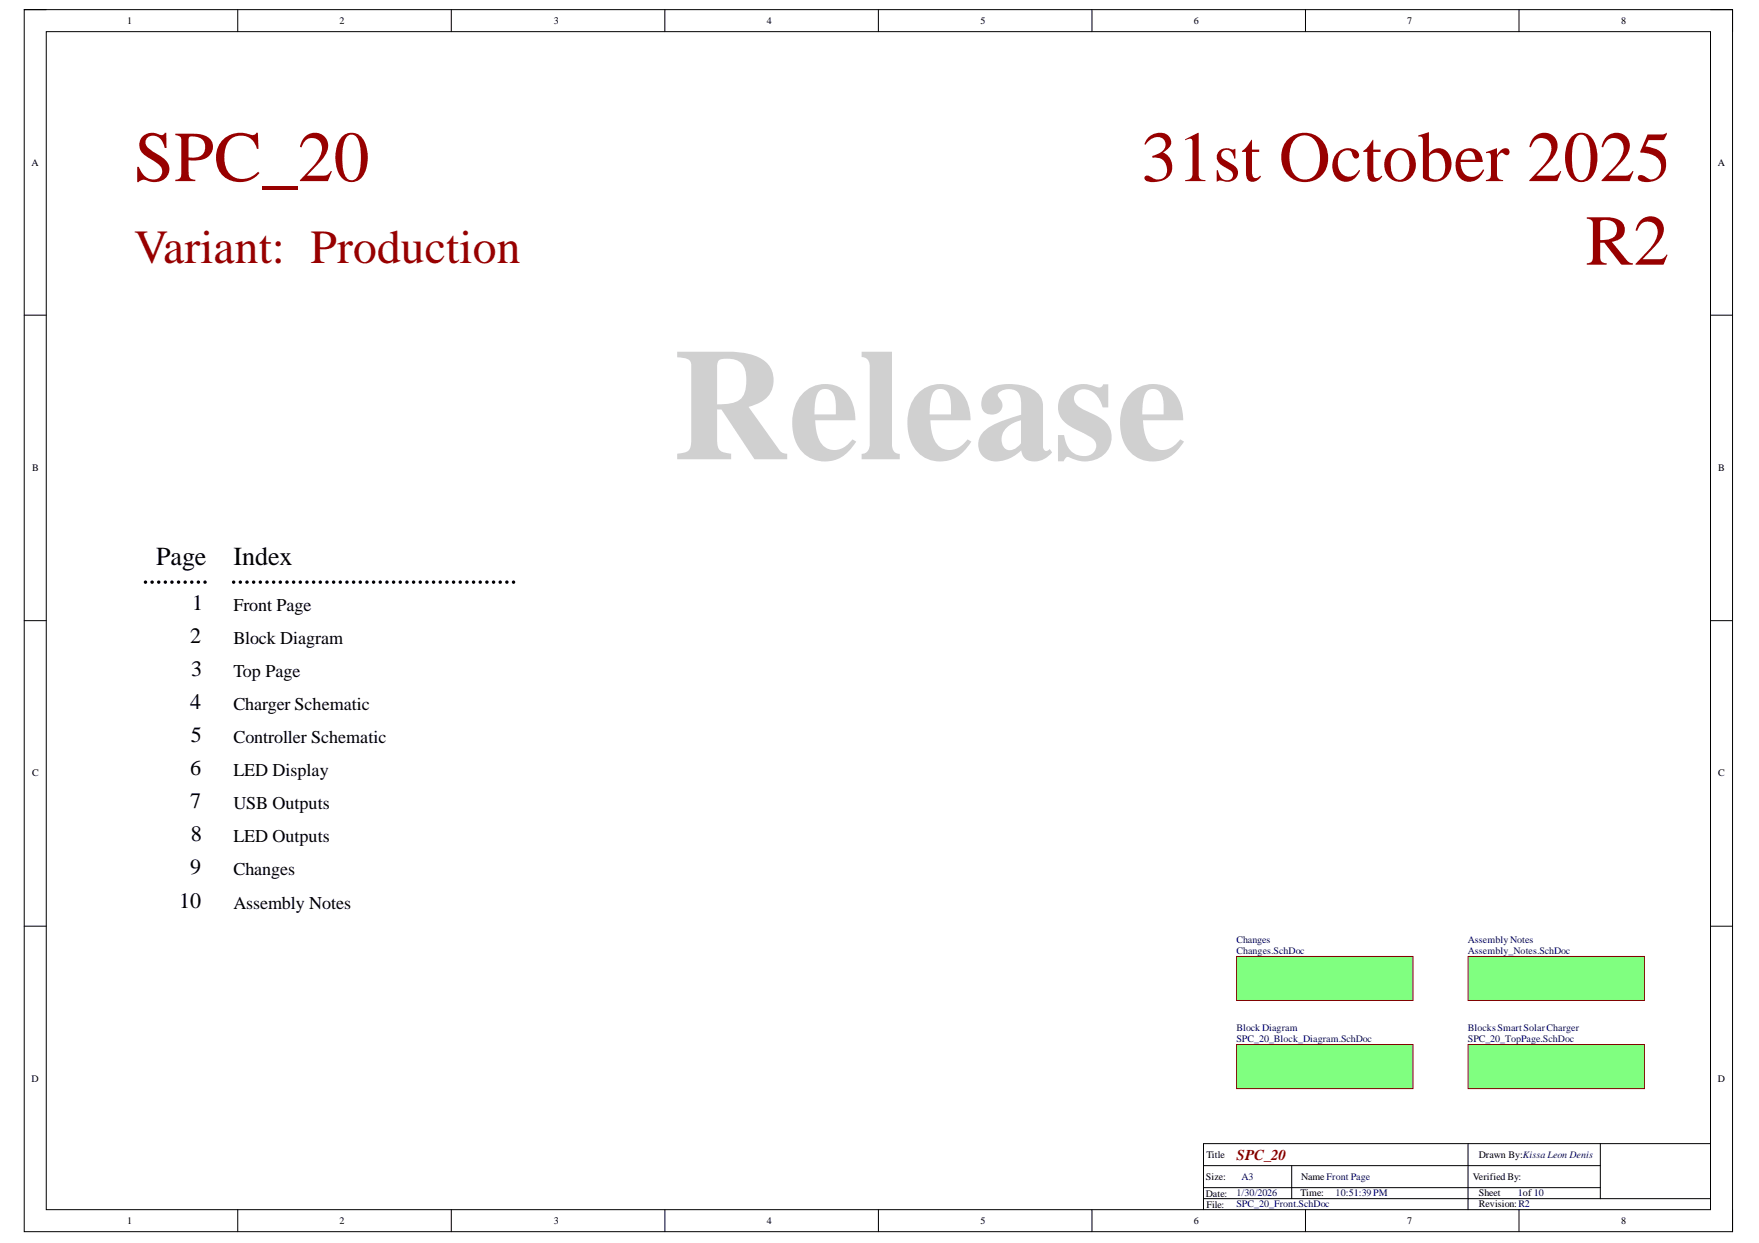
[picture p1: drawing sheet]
<svg xmlns="http://www.w3.org/2000/svg" width="297mm" height="210mm" viewBox="0 0 297 210" stroke-linecap="round" stroke-linejoin="round" font-family="sans-serif">
<defs><g id="words">
<text font-size="26.9" fill="#d0d0d0" x="113.7" y="77.6">Release</text>
<g font-size="12.1" fill="#980000">
<text x="22.7" y="30.6">SPC_20</text>
<text x="192.7" y="30.6">31st October 2025</text>
<text x="267.7" y="44.7">R2</text>
</g>
<text font-size="8" fill="#980000" x="22.7" y="44.4">Variant: Production</text>
<g font-size="4.4">
<text x="26.4" y="95.5">Page</text>
<text x="39.4" y="95.5">Index</text>
</g>
<g font-size="3.7">
<text x="32.5" y="103.1">1</text>
<text x="32.1" y="108.6">2</text>
<text x="32.1" y="119.8">4</text>
<text x="32.3" y="114.2">3</text>
<text x="32.2" y="125.4">5</text>
<text x="32.1" y="130.9">6</text>
<text x="32.1" y="136.5">7</text>
<text x="32.2" y="142.1">8</text>
<text x="32.1" y="147.7">9</text>
<text x="30.3" y="153.2">10</text>
</g>
<g font-size="3">
<text x="39.4" y="103.2">Front Page</text>
<text x="39.4" y="108.8">Block Diagram</text>
<text x="39.4" y="114.4">Top Page</text>
<text x="39.4" y="120">Charger Schematic</text>
<text x="39.4" y="125.5">Controller Schematic</text>
<text x="39.4" y="131.1">LED Display</text>
<text x="39.4" y="136.7">USB Outputs</text>
<text x="39.4" y="142.3">LED Outputs</text>
<text x="39.4" y="147.8">Changes</text>
<text x="39.4" y="153.4">Assembly Notes</text>
</g>
<text font-size="2.5" fill="#800000" x="208.8" y="195.8">SPC_20</text>
<g font-size="1.7">
<text x="21.5" y="4.1">1</text>
<text x="57.3" y="4.1">2</text>
<text x="93.5" y="4.1">3</text>
<text x="129.5" y="4.1">4</text>
<text x="165.6" y="4.1">5</text>
<text x="201.6" y="4.1">6</text>
<text x="237.6" y="4.1">7</text>
<text x="273.8" y="4.1">8</text>
<text x="5.3" y="28">A</text>
<text x="290.1" y="28">A</text>
<text x="5.4" y="79.6">B</text>
<text x="290.2" y="79.6">B</text>
<text x="5.4" y="131.1">C</text>
<text x="290.2" y="131.1">C</text>
<text x="5.3" y="182.7">D</text>
<text x="290.1" y="182.7">D</text>
<text x="203.7" y="195.5">Title</text>
<text x="249.7" y="195.5">Drawn By:Kissa Leon Denis</text>
<text x="203.6" y="199.2">Size:</text>
<text x="203.6" y="202.1">Date:</text>
<text x="203.7" y="203.9">File:</text>
<text x="219.6" y="202">Time:</text>
<text x="219.7" y="199.2">Name Front Page</text>
<text x="248.7" y="199.2">Verified By:</text>
<text x="249.7" y="202">Sheet</text>
<text x="249.7" y="203.9">Revision:R2</text>
<text x="21.5" y="206.6">1</text>
<text x="57.3" y="206.6">2</text>
<text x="93.5" y="206.6">3</text>
<text x="129.5" y="206.6">4</text>
<text x="165.6" y="206.6">5</text>
<text x="201.6" y="206.6">6</text>
<text x="237.6" y="206.6">7</text>
<text x="273.8" y="206.6">8</text>
</g>
<g font-size="1.7" fill="#000080">
<text x="208.8" y="159.2">Changes</text>
<text x="208.8" y="161.1">Changes.SchDoc</text>
<text x="247.9" y="159.2">AssemblyNotes</text>
<text x="247.9" y="161.1">Assembly_Notes.SchDoc</text>
<text x="208.8" y="174.1">Block Diagram</text>
<text x="208.8" y="176">SPC_20_Block_Diagram.SchDoc</text>
<text x="247.9" y="174.1">BlocksSmart SolarCharger</text>
<text x="247.9" y="176">SPC_20_TopPage.SchDoc</text>
<text x="208.8" y="202">1/30/2026</text>
<text x="208.8" y="203.9">SPC_20_Front.SchDoc</text>
<text x="209.6" y="199.2">A3</text>
<text x="225.5" y="202">10:51:39 PM</text>
<text x="256.3" y="202">1of 10</text>
</g>
</g></defs>
<path d="M4.1 1.6h288.5v206.4h-288.5z" fill="none" stroke="#000" stroke-width=".17"/>
<path d="M7.8 5.3h281v199h-281z" fill-rule="evenodd" fill="#fff"/>
<g fill="none" stroke="#000" stroke-width=".17">
<path d="M4.1 1.6h3.7M7.8 5.3h281v199h-281zM40.1 1.6v3.7M76.2 1.6v3.7M112.3 1.6v3.7M148.3 1.6v3.7M184.4 1.6v3.7M220.5 1.6v3.7M256.5 1.6v3.7M288.8 1.6h3.8v3.7M4.1 53.2h3.7M288.8 53.2h3.8"/>
<path d="M4.1 104.8h3.7M288.8 104.8h3.8M4.1 156.4h3.7M288.8 156.4h3.8M203.2 196.8h67M218.1 196.8v5.6M247.9 193.1v11.2M270.2 193.1v9.3M288.8 193.1h-85.6v11.2M40.1 204.3v3.7M76.2 204.3v3.7M112.3 204.3v3.7"/>
<path d="M148.3 204.3v3.7M184.4 204.3v3.7M203.2 202.4h85.6M203.2 200.6h67M220.5 204.3v3.7M256.5 204.3v3.7M292.6 204.3v3.7"/>
</g>
<g fill="none" stroke="#000" stroke-width=".59">
<path d="M24.6 98.3h.1M25.7 98.3h.1M26.8 98.3h.1M27.9 98.3h.1M29 98.3h.1M30.1 98.3h.1M31.3 98.3h.1M32.4 98.3h.1M33.5 98.3h.1M34.6 98.3h.1M39.5 98.3h.1M40.6 98.3h.1"/>
<path d="M41.7 98.3h.1M42.8 98.3h.1M44 98.3h.1M45.1 98.3h.1M46.2 98.3h.1M47.3 98.3h.1M48.5 98.3h.1M49.6 98.3h.1M50.7 98.3h.1M51.8 98.3h.1M53 98.3h.1M54.1 98.3h.1"/>
<path d="M55.2 98.3h.1M56.3 98.3h.1M57.5 98.3h.1M58.6 98.3h.1M59.7 98.3h.1M60.8 98.3h.1M62 98.3h.1M63.1 98.3h.1M64.2 98.3h.1M65.3 98.3h.1M66.5 98.3h.1M67.6 98.3h.1"/>
<path d="M68.7 98.3h.1M69.8 98.3h.1M71 98.3h.1M72.1 98.3h.1M73.2 98.3h.1M74.3 98.3h.1M75.5 98.3h.1M76.6 98.3h.1M77.7 98.3h.1M78.8 98.3h.1M80 98.3h.1M81.1 98.3h.1"/>
<path d="M82.2 98.3h.1M83.3 98.3h.1M84.5 98.3h.1M85.6 98.3h.1M86.7 98.3h.1"/>
</g>
<path d="M208.8 176.4h29.8v7.4h-29.8z" fill-rule="evenodd" fill="#80ff80"/>
<path d="M208.8 176.4h29.8v7.4h-29.8z" fill="none" stroke="#800000" stroke-width=".17"/>
<path d="M247.9 176.4h29.8v7.4h-29.8z" fill-rule="evenodd" fill="#80ff80"/>
<path d="M247.9 176.4h29.8v7.4h-29.8z" fill="none" stroke="#800000" stroke-width=".17"/>
<path d="M208.8 161.5h29.8v7.5h-29.8z" fill-rule="evenodd" fill="#80ff80"/>
<path d="M208.8 161.5h29.8v7.5h-29.8z" fill="none" stroke="#800000" stroke-width=".17"/>
<path d="M247.9 161.5h29.8v7.5h-29.8z" fill-rule="evenodd" fill="#80ff80"/>
<path d="M247.9 161.5h29.8v7.5h-29.8z" fill="none" stroke="#800000" stroke-width=".17"/>
<use href="#words"/>
</svg>
